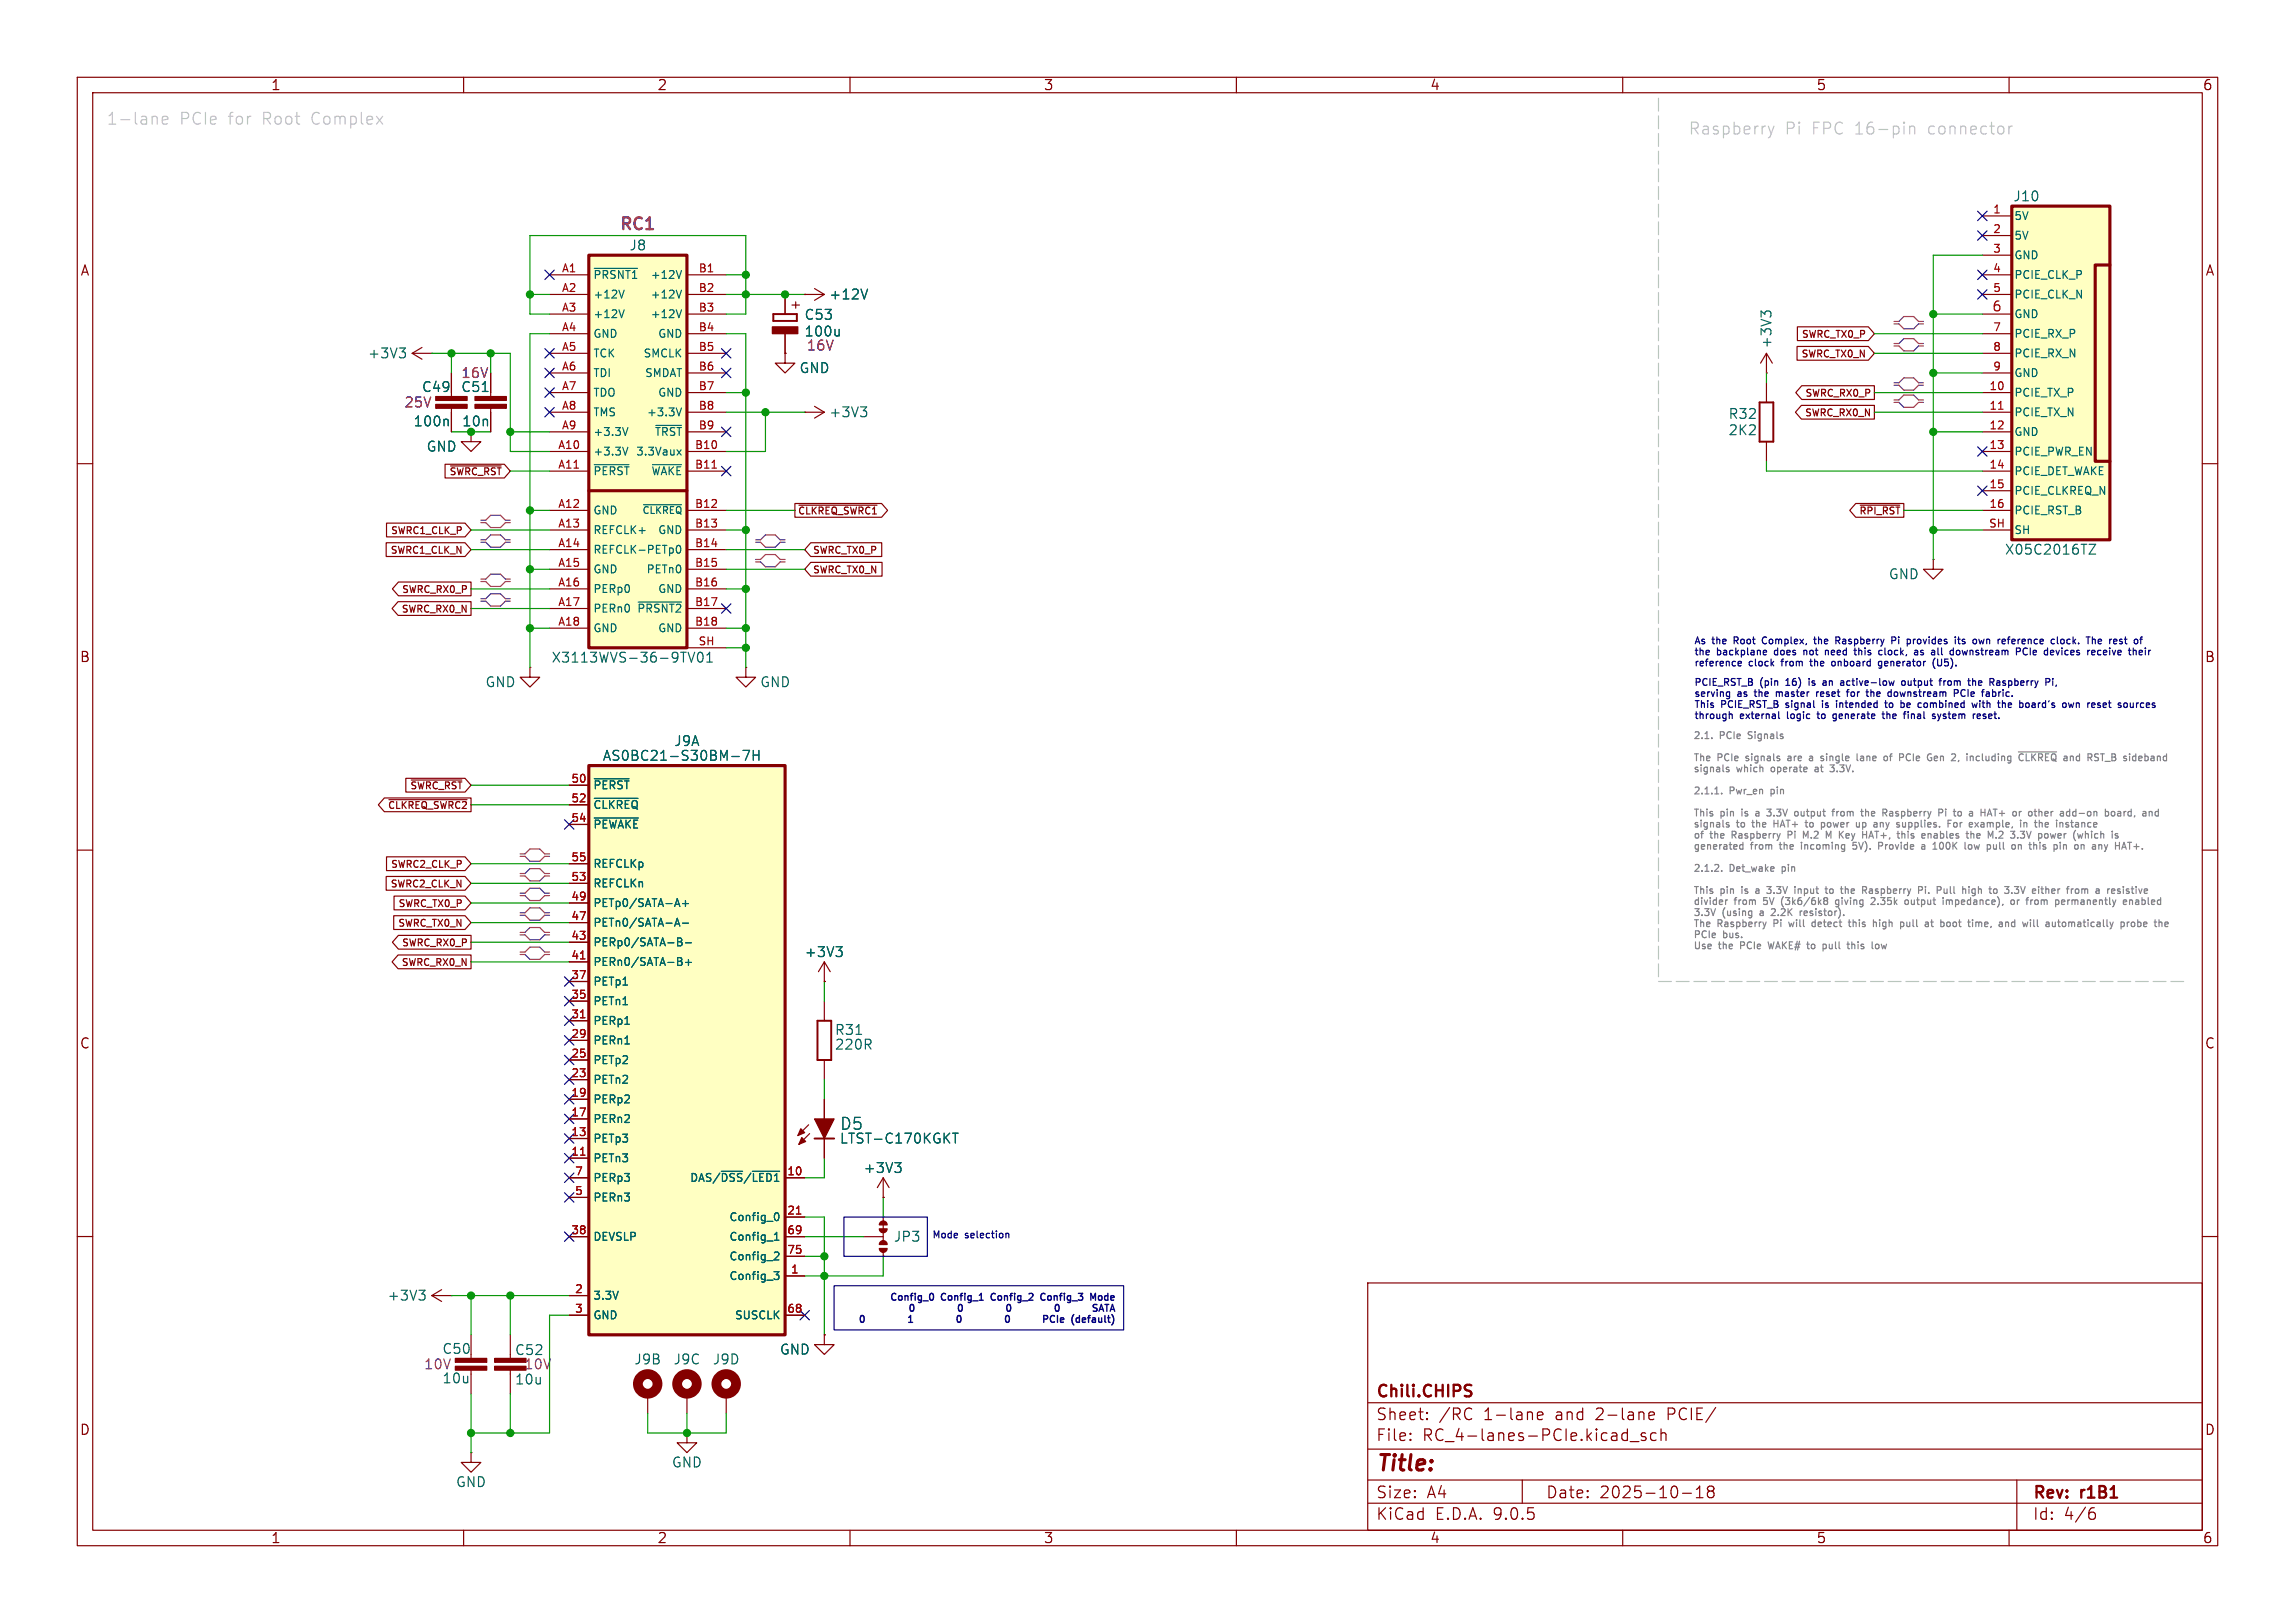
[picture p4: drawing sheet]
<svg xmlns="http://www.w3.org/2000/svg" width="297mm" height="210mm" viewBox="0 0 297 210" stroke-linecap="round" stroke-linejoin="round" font-family="sans-serif">
<defs><g id="words">
<text font-size="2.8" fill="#840000" x="178" y="190.9">Title:</text>
<g font-size="2.1" fill="#c2c2c2">
<text x="13.7" y="16.3">1-lane</text>
<text x="23.2" y="16.3">PCIe</text>
<text x="29.6" y="16.3">for</text>
<text x="34.1" y="16.3">Root</text>
<text x="40.6" y="16.3">Complex</text>
<text x="218.4" y="17.5">Raspberry</text>
<text x="231" y="17.5">Pi</text>
<text x="234.6" y="17.5">FPC 16-pin</text>
<text x="249.8" y="17.5">connector</text>
</g>
<text font-size="2.1" fill="#840084" x="80" y="30.2">RC1</text>
<text font-size="2.1" fill="#006464" x="108.6" y="146.4">D5</text>
<g font-size="2.1" fill="#840000">
<text x="178" y="184">Sheet:</text>
<text x="178" y="181.2">Chili.CHIPS</text>
<text x="186.2" y="184">/RC</text>
<text x="192.1" y="184">1-lane</text>
<text x="201.5" y="184">and</text>
<text x="206.8" y="184">2-lane</text>
<text x="216.2" y="184">PCIE/</text>
<text x="178" y="186.7">File:</text>
<text x="184.1" y="186.7">RC_4-lanes-PCIe.kicad_sch</text>
<text x="178" y="196.9">KiCad</text>
<text x="178" y="194.1">Size:</text>
<text x="184.7" y="194.1">A4</text>
<text x="185.7" y="196.9">E.D.A.</text>
<text x="193.3" y="196.9">9.0.5</text>
<text x="200" y="194.1">Date:</text>
<text x="207" y="194.1">2025-10-18</text>
<text x="263" y="194.3">Rev:</text>
<text x="263" y="196.9">Id:</text>
<text x="267.1" y="196.9">4/6</text>
<text x="269.4" y="194.3">r1B1</text>
</g>
<g font-size="1.8" fill="#840000">
<text x="35" y="11.9">1</text>
<text x="85" y="11.9">2</text>
<text x="135" y="11.9">3</text>
<text x="185" y="11.9">4</text>
<text x="235" y="11.9">5</text>
<text x="285" y="11.9">6</text>
<text x="10.3" y="35.9">A</text>
<text x="285.3" y="35.9">A</text>
<text x="103.7" y="40.3" transform="rotate(-90 103.7 40.3)">+</text>
<text x="10.3" y="85.9">B</text>
<text x="285.3" y="85.9">B</text>
<text x="10.3" y="135.9">C</text>
<text x="285.3" y="135.9">C</text>
<text x="10.3" y="185.9">D</text>
<text x="285.3" y="185.9">D</text>
<text x="35" y="199.9">1</text>
<text x="85" y="199.9">2</text>
<text x="135" y="199.9">3</text>
<text x="185" y="199.9">4</text>
<text x="235" y="199.9">5</text>
<text x="285" y="199.9">6</text>
</g>
<g font-size="1.8" fill="#006464">
<text x="260.5" y="26.3">J10</text>
<text x="81.4" y="32.6">J8</text>
<text x="104" y="41.6">C53</text>
<text x="107.2" y="39">+12V</text>
<text x="47.5" y="46.6">+3V3</text>
<text x="104" y="43.8">100u</text>
<text x="229.5" y="45.2" transform="rotate(-90 229.5 45.2)">+3V3</text>
<text x="54.5" y="50.9">C49</text>
<text x="59.6" y="50.9">C51</text>
<text x="103.4" y="48.5">GND</text>
<text x="53.4" y="55.4">100n</text>
<text x="55.1" y="58.6">GND</text>
<text x="59.7" y="55.4">10n</text>
<text x="107.2" y="54.2">+3V3</text>
<text x="223.6" y="54.4">R32</text>
<text x="223.6" y="56.5">2K2</text>
<text x="259.4" y="72">X05C2016TZ</text>
<text x="244.3" y="75.2">GND</text>
<text x="62.7" y="89.1">GND</text>
<text x="71.3" y="86">X3113WVS-36-9TV01</text>
<text x="98.3" y="89.1">GND</text>
<text x="77.9" y="98.7">AS0BC21-S30BM-7H</text>
<text x="87.2" y="96.7">J9A</text>
<text x="104" y="124.1">+3V3</text>
<text x="108" y="136">220R</text>
<text x="108" y="134.1">R31</text>
<text x="108.6" y="148.2">LTST-C170KGKT</text>
<text x="111.7" y="152">+3V3</text>
<text x="115.6" y="160.9">JP3</text>
<text x="50.1" y="168.5">+3V3</text>
<text x="57.2" y="175.4">C50</text>
<text x="57.2" y="179.2">10u</text>
<text x="66.6" y="175.6">C52</text>
<text x="66.6" y="179.4">10u</text>
<text x="82" y="176.8">J9B</text>
<text x="87.1" y="176.8">J9C</text>
<text x="92.2" y="176.8">J9D</text>
<text x="100.8" y="175.5">GND</text>
<text x="86.9" y="190.1">GND</text>
<text x="58.9" y="192.6">GND</text>
</g>
<text font-size="1.8" fill="#a90000" x="257.7" y="40.4">6</text>
<g font-size="1.8" fill="#840084">
<text x="104.3" y="45.6">16V</text>
<text x="52.2" y="52.9">25V</text>
<text x="59.6" y="49.1">16V</text>
<text x="54.8" y="177.4">10V</text>
<text x="67.7" y="177.4">10V</text>
</g>
<g font-size="1.4" fill="#a90000">
<text x="257.8" y="27.7">1</text>
<text x="72.6" y="35.3">A1</text>
<text x="90.3" y="35.3">B1</text>
<text x="257.8" y="30.2">2</text>
<text x="257.8" y="32.8">3</text>
<text x="257.8" y="35.3">4</text>
<text x="72.6" y="37.8">A2</text>
<text x="72.6" y="40.4">A3</text>
<text x="90.3" y="37.8">B2</text>
<text x="90.3" y="40.4">B3</text>
<text x="257.8" y="37.8">5</text>
<text x="72.6" y="42.9">A4</text>
<text x="72.6" y="45.5">A5</text>
<text x="90.3" y="42.9">B4</text>
<text x="90.3" y="45.5">B5</text>
<text x="257.8" y="42.9">7</text>
<text x="257.8" y="45.5">8</text>
<text x="72.6" y="48">A6</text>
<text x="72.6" y="50.5">A7</text>
<text x="72.6" y="53.1">A8</text>
<text x="90.3" y="48">B6</text>
<text x="90.3" y="50.5">B7</text>
<text x="90.3" y="53.1">B8</text>
<text x="257.4" y="50.5">10</text>
<text x="257.4" y="53.1">11</text>
<text x="257.8" y="48">9</text>
<text x="72.1" y="58.2">A10</text>
<text x="72.6" y="55.6">A9</text>
<text x="89.8" y="58.2">B10</text>
<text x="90.3" y="55.6">B9</text>
<text x="257.4" y="55.6">12</text>
<text x="257.4" y="58.2">13</text>
<text x="72.1" y="60.7">A11</text>
<text x="72.1" y="65.8">A12</text>
<text x="89.8" y="60.7">B11</text>
<text x="89.8" y="65.8">B12</text>
<text x="257.4" y="60.7">14</text>
<text x="257.4" y="63.2">15</text>
<text x="257.4" y="65.8">16</text>
<text x="72.1" y="68.3">A13</text>
<text x="72.1" y="70.9">A14</text>
<text x="89.8" y="68.3">B13</text>
<text x="89.8" y="70.9">B14</text>
<text x="257.3" y="68.3">SH</text>
<text x="72.1" y="73.4">A15</text>
<text x="72.1" y="75.9">A16</text>
<text x="89.8" y="73.4">B15</text>
<text x="89.8" y="75.9">B16</text>
<text x="72.1" y="78.5">A17</text>
<text x="72.1" y="81">A18</text>
<text x="89.8" y="78.5">B17</text>
<text x="89.8" y="81">B18</text>
<text x="90.3" y="83.6">SH</text>
<text x="73.8" y="101.3">50</text>
<text x="73.8" y="103.9">52</text>
<text x="73.8" y="106.4">54</text>
<text x="73.8" y="111.5">55</text>
<text x="73.8" y="114">53</text>
<text x="73.8" y="116.6">49</text>
<text x="73.8" y="119.1">47</text>
<text x="73.8" y="121.7">43</text>
<text x="73.8" y="124.2">41</text>
<text x="73.8" y="126.7">37</text>
<text x="73.8" y="129.3">35</text>
<text x="73.8" y="131.8">31</text>
<text x="73.8" y="134.4">29</text>
<text x="73.8" y="136.9">25</text>
<text x="73.8" y="139.4">23</text>
<text x="73.8" y="142">19</text>
<text x="73.8" y="144.5">17</text>
<text x="73.8" y="147.1">13</text>
<text x="73.8" y="149.6">11</text>
<text x="74.3" y="152.1">7</text>
<text x="74.3" y="154.7">5</text>
<text x="101.8" y="152.1">10</text>
<text x="73.8" y="159.8">38</text>
<text x="101.8" y="157.2">21</text>
<text x="101.8" y="159.8">69</text>
<text x="74.3" y="167.4">2</text>
<text x="101.8" y="162.3">75</text>
<text x="102.3" y="164.8">1</text>
<text x="74.3" y="169.9">3</text>
<text x="101.8" y="169.9">68</text>
</g>
<g font-size="1.4" fill="#006464">
<text x="260.6" y="28.7">5V</text>
<text x="260.6" y="31.2">5V</text>
<text x="260.6" y="33.8">GND</text>
<text x="76.7" y="36.3">~{PRSNT1}+12V</text>
<text x="76.7" y="38.8">+12V</text>
<text x="76.7" y="41.4">+12V</text>
<text x="84.1" y="38.8">+12V</text>
<text x="84.1" y="41.4">+12V</text>
<text x="260.6" y="36.3">PCIE_CLK_P</text>
<text x="260.6" y="38.8">PCIE_CLK_N</text>
<text x="260.6" y="41.4">GND</text>
<text x="76.7" y="43.9">GND</text>
<text x="76.7" y="46.5">TCK</text>
<text x="83.2" y="46.5">SMCLK</text>
<text x="85" y="43.9">GND</text>
<text x="260.6" y="43.9">PCIE_RX_P</text>
<text x="260.6" y="46.5">PCIE_RX_N</text>
<text x="76.7" y="49">TDI</text>
<text x="76.7" y="51.5">TDO</text>
<text x="83.3" y="49">SMDAT</text>
<text x="85" y="51.5">GND</text>
<text x="260.6" y="49">GND</text>
<text x="260.6" y="51.5">PCIE_TX_P</text>
<text x="76.7" y="54.1">TMS</text>
<text x="76.7" y="56.6">+3.3V</text>
<text x="76.7" y="59.2">+3.3V</text>
<text x="82.2" y="59.2">3.3Vaux</text>
<text x="83.6" y="54.1">+3.3V</text>
<text x="84.6" y="56.6">~{TRST}</text>
<text x="260.6" y="54.1">PCIE_TX_N</text>
<text x="260.6" y="56.6">GND</text>
<text x="260.6" y="59.2">PCIE_PWR_EN</text>
<text x="76.7" y="61.7">~{PERST} ~{WAKE}</text>
<text x="260.6" y="61.7">PCIE_DET_WAKE</text>
<text x="260.6" y="64.2">PCIE_CLKREQ_N</text>
<text x="76.7" y="66.8">GND</text>
<text x="76.7" y="69.3">REFCLK+</text>
<text x="76.7" y="71.9">REFCLK- PETp0</text>
<text x="85" y="69.3">GND</text>
<text x="260.6" y="66.8">PCIE_RST_B</text>
<text x="260.6" y="69.3">SH</text>
<text x="76.7" y="74.4">GND</text>
<text x="76.7" y="76.9">PERp0</text>
<text x="83.5" y="74.4">PETn0</text>
<text x="85" y="76.9">GND</text>
<text x="76.7" y="79.5">PERn0</text>
<text x="76.7" y="82">GND</text>
<text x="82.3" y="79.5">~{PRSNT2}</text>
<text x="85" y="82">GND</text>
<text x="76.7" y="102.3">~{PERST}</text>
<text x="76.7" y="104.9">~{CLKREQ}</text>
<text x="76.7" y="107.4">~{PEWAKE}</text>
<text x="76.7" y="112.5">REFCLKp</text>
<text x="76.7" y="115">REFCLKn</text>
<text x="76.7" y="117.6">PETp0/SATA-A+</text>
<text x="76.7" y="120.1">PETn0/SATA-A-</text>
<text x="76.7" y="122.7">PERp0/SATA-B-</text>
<text x="76.7" y="125.2">PERn0/SATA-B+</text>
<text x="76.7" y="127.7">PETp1</text>
<text x="76.7" y="130.3">PETn1</text>
<text x="76.7" y="132.8">PERp1</text>
<text x="76.7" y="135.4">PERn1</text>
<text x="76.7" y="137.9">PETp2</text>
<text x="76.7" y="140.4">PETn2</text>
<text x="76.7" y="143">PERp2</text>
<text x="76.7" y="145.5">PERn2</text>
<text x="76.7" y="148.1">PETp3</text>
<text x="76.7" y="150.6">PETn3</text>
<text x="76.7" y="153.1">PERp3</text>
<text x="76.7" y="155.7">PERn3</text>
<text x="89.2" y="153.1">DAS/~{DSS}/~{LED1}</text>
<text x="76.7" y="160.8">DEVSLP</text>
<text x="94.3" y="158.2">Config_0</text>
<text x="94.3" y="160.8">Config_1</text>
<text x="94.3" y="163.3">Config_2</text>
<text x="94.3" y="165.8">Config_3</text>
<text x="76.7" y="168.4">3.3V</text>
<text x="76.7" y="170.9">GND</text>
<text x="95" y="170.9">SUSCLK</text>
</g>
<g font-size="1.2" fill="#840000">
<text x="233" y="46.5">SWRC_TX0_N</text>
<text x="233" y="43.9">SWRC_TX0_P</text>
<text x="233.5" y="51.5">SWRC_RX0_P</text>
<text x="233.4" y="54.1">SWRC_RX0_N</text>
<text x="58" y="61.7">~{SWRC_RST}</text>
<text x="50.4" y="71.9">SWRC1_CLK_N</text>
<text x="50.5" y="69.3">SWRC1_CLK_P</text>
<text x="103.2" y="66.8">~{CLKREQ_SWRC1}</text>
<text x="105.1" y="71.9">SWRC_TX0_P</text>
<text x="240.5" y="66.8">~{RPI_RST}</text>
<text x="51.9" y="76.9">SWRC_RX0_P</text>
<text x="105.1" y="74.4">SWRC_TX0_N</text>
<text x="51.8" y="79.5">SWRC_RX0_N</text>
<text x="50.1" y="104.9">~{CLKREQ_SWRC2}</text>
<text x="52.9" y="102.3">~{SWRC_RST}</text>
<text x="50.5" y="112.5">SWRC2_CLK_P</text>
<text x="50.4" y="115">SWRC2_CLK_N</text>
<text x="51.4" y="117.6">SWRC_TX0_P</text>
<text x="51.4" y="120.1">SWRC_TX0_N</text>
<text x="51.8" y="125.2">SWRC_RX0_N</text>
<text x="51.9" y="122.7">SWRC_RX0_P</text>
</g>
<text font-size="1.2" fill="#006464" x="83" y="66.7">~{CLKREQ}</text>
<g font-size="1.2" fill="#000084">
<text x="219.2" y="83.6">As</text>
<text x="221.6" y="83.6">the</text>
<text x="224.7" y="83.6">Root</text>
<text x="228.6" y="83.6">Complex,</text>
<text x="235.6" y="83.6">the</text>
<text x="238.7" y="83.6">Raspberry</text>
<text x="246.2" y="83.6">Pi</text>
<text x="248.5" y="83.6">provides</text>
<text x="255" y="83.6">its</text>
<text x="257.6" y="83.6">own</text>
<text x="261.1" y="83.6">reference</text>
<text x="268.2" y="83.6">clock.</text>
<text x="273.1" y="83.6">The</text>
<text x="276.3" y="83.6">rest</text>
<text x="219.2" y="85">the</text>
<text x="219.2" y="86.4">reference</text>
<text x="219.2" y="89">PCIE_RST_B</text>
<text x="222.2" y="85">backplane</text>
<text x="226.4" y="86.4">clock</text>
<text x="227.8" y="89">(pin</text>
<text x="229.9" y="85">does</text>
<text x="230.9" y="86.4">from</text>
<text x="231.4" y="89">16)</text>
<text x="234" y="85">not</text>
<text x="234.6" y="89">is</text>
<text x="234.9" y="86.4">the</text>
<text x="236.7" y="89">an</text>
<text x="237" y="85">need</text>
<text x="237.9" y="86.4">onboard</text>
<text x="239.3" y="89">active-low</text>
<text x="241.1" y="85">this</text>
<text x="244.2" y="86.4">generator</text>
<text x="244.5" y="85">clock,</text>
<text x="247.5" y="89">output</text>
<text x="249.4" y="85">as</text>
<text x="251.5" y="86.4">(U5).</text>
<text x="251.9" y="85">all</text>
<text x="252.7" y="89">from</text>
<text x="254.6" y="85">downstream</text>
<text x="256.7" y="89">the</text>
<text x="259.7" y="89">Raspberry</text>
<text x="263.4" y="85">PCIe</text>
<text x="267.4" y="85">devices</text>
<text x="273.2" y="85">receive</text>
<text x="219.2" y="90.4">serving</text>
<text x="219.2" y="91.8">This</text>
<text x="219.2" y="93.2">through</text>
<text x="222.8" y="91.8">PCIE_RST_B</text>
<text x="224.9" y="90.4">as</text>
<text x="225.2" y="93.2">external</text>
<text x="227.4" y="90.4">the</text>
<text x="230.4" y="90.4">master</text>
<text x="231.4" y="91.8">signal</text>
<text x="231.6" y="93.2">logic</text>
<text x="235.8" y="93.2">to</text>
<text x="235.9" y="90.4">reset</text>
<text x="236.4" y="91.8">is</text>
<text x="238.1" y="93.2">generate</text>
<text x="238.5" y="91.8">intended</text>
<text x="240.2" y="90.4">for</text>
<text x="243" y="90.4">the</text>
<text x="244.8" y="93.2">the</text>
<text x="245.1" y="91.8">to</text>
<text x="246" y="90.4">downstream</text>
<text x="247.4" y="91.8">be</text>
<text x="247.8" y="93.2">final</text>
<text x="249.9" y="91.8">combined</text>
<text x="251.8" y="93.2">system</text>
<text x="254.8" y="90.4">PCIe</text>
<text x="257.2" y="91.8">with</text>
<text x="257.3" y="93.2">reset.</text>
<text x="258.8" y="90.4">fabric.</text>
<text x="260.8" y="91.8">the</text>
<text x="263.9" y="91.8">board's</text>
<text x="269.7" y="91.8">own</text>
<text x="273.2" y="91.8">reset</text>
<text x="277.5" y="91.8">sources</text>
<text x="120.6" y="160.4">Mode</text>
<text x="124.9" y="160.4">selection</text>
<text x="112" y="171.6">0</text>
<text x="115" y="168.7">Config_0</text>
<text x="118.4" y="170.2">0</text>
<text x="121.8" y="168.7">Config_1</text>
<text x="128.6" y="168.7">Config_2</text>
<text x="130.2" y="171.6">0</text>
<text x="135.4" y="168.7">Config_3</text>
<text x="136.6" y="170.2">0</text>
<text x="139.3" y="171.6">0</text>
<text x="142.1" y="168.7">Mode</text>
</g>
<g font-size="1.2" fill="#848484">
<text x="219.1" y="96">2.1.</text>
<text x="222.6" y="96">PCIe</text>
<text x="226.5" y="96">Signals</text>
<text x="219.1" y="98.9">The</text>
<text x="219.1" y="100.3">signals</text>
<text x="222.3" y="98.9">PCIe</text>
<text x="224.8" y="100.3">which</text>
<text x="226.2" y="98.9">signals</text>
<text x="229.5" y="100.3">operate</text>
<text x="231.9" y="98.9">are</text>
<text x="235" y="98.9">a</text>
<text x="235.4" y="100.3">at</text>
<text x="236.8" y="98.9">single</text>
<text x="237.7" y="100.3">3.3V.</text>
<text x="241.7" y="98.9">lane</text>
<text x="245.5" y="98.9">of</text>
<text x="247.8" y="98.9">PCIe</text>
<text x="251.7" y="98.9">Gen</text>
<text x="255.1" y="98.9">2,</text>
<text x="257.3" y="98.9">including</text>
<text x="264.4" y="98.9">~{CLKREQ}</text>
<text x="270.4" y="98.9">and</text>
<text x="273.8" y="98.9">RST_B</text>
<text x="278.8" y="98.9">sideband</text>
<text x="219.1" y="103.1">2.1.1.</text>
<text x="219.1" y="106">This</text>
<text x="219.1" y="107.4">signals</text>
<text x="222.7" y="106">pin</text>
<text x="223.9" y="103.1">Pwr_en</text>
<text x="224.8" y="107.4">to</text>
<text x="225.7" y="106">is</text>
<text x="227.1" y="107.4">the</text>
<text x="227.8" y="106">a</text>
<text x="229.4" y="103.1">pin</text>
<text x="229.5" y="106">3.3V</text>
<text x="230.1" y="107.4">HAT+</text>
<text x="233.4" y="106">output</text>
<text x="234.5" y="107.4">to</text>
<text x="236.8" y="107.4">power</text>
<text x="238.6" y="106">from</text>
<text x="241.6" y="107.4">up</text>
<text x="242.6" y="106">the</text>
<text x="244.2" y="107.4">any</text>
<text x="245.6" y="106">Raspberry</text>
<text x="247.4" y="107.4">supplies.</text>
<text x="253.1" y="106">Pi</text>
<text x="254.3" y="107.4">For</text>
<text x="255.4" y="106">to</text>
<text x="257.4" y="107.4">example,</text>
<text x="257.7" y="106">a</text>
<text x="259.4" y="106">HAT+</text>
<text x="263.8" y="106">or</text>
<text x="264.3" y="107.4">in</text>
<text x="266.2" y="106">other</text>
<text x="266.4" y="107.4">the</text>
<text x="269.5" y="107.4">instance</text>
<text x="270.5" y="106">add-on</text>
<text x="276.6" y="106">board,</text>
<text x="219.1" y="108.9">of</text>
<text x="219.1" y="110.3">generated</text>
<text x="219.1" y="113.2">2.1.2.</text>
<text x="221.4" y="108.9">the</text>
<text x="223.9" y="113.2">Det_wake</text>
<text x="224.4" y="108.9">Raspberry</text>
<text x="226.6" y="110.3">from</text>
<text x="230.6" y="110.3">the</text>
<text x="230.9" y="113.2">pin</text>
<text x="231.9" y="108.9">Pi</text>
<text x="233.7" y="110.3">incoming</text>
<text x="234.2" y="108.9">M.2</text>
<text x="237.4" y="108.9">M</text>
<text x="239.4" y="108.9">Key</text>
<text x="240.6" y="110.3">5V).</text>
<text x="242.7" y="108.9">HAT+,</text>
<text x="244.2" y="110.3">Provide</text>
<text x="247.5" y="108.9">this</text>
<text x="250.1" y="110.3">a</text>
<text x="251" y="108.9">enables</text>
<text x="251.8" y="110.3">100K</text>
<text x="256.2" y="110.3">low</text>
<text x="257" y="108.9">the</text>
<text x="259.4" y="110.3">pull</text>
<text x="260.1" y="108.9">M.2</text>
<text x="262.9" y="110.3">on</text>
<text x="263.3" y="108.9">3.3V</text>
<text x="265.4" y="110.3">this</text>
<text x="267.1" y="108.9">power</text>
<text x="268.9" y="110.3">pin</text>
<text x="271.8" y="110.3">on</text>
<text x="272" y="108.9">(which</text>
<text x="274.4" y="110.3">any</text>
<text x="219.1" y="116">This</text>
<text x="219.1" y="117.5">divider</text>
<text x="219.1" y="118.9">3.3V</text>
<text x="222.7" y="116">pin</text>
<text x="222.9" y="118.9">(using</text>
<text x="224.5" y="117.5">from</text>
<text x="225.7" y="116">is</text>
<text x="227.8" y="116">a</text>
<text x="228" y="118.9">a</text>
<text x="228.5" y="117.5">5V</text>
<text x="229.5" y="116">3.3V</text>
<text x="229.8" y="118.9">2.2K</text>
<text x="231.1" y="117.5">(3k6/6k8</text>
<text x="233.4" y="116">input</text>
<text x="233.8" y="118.9">resistor).</text>
<text x="237.7" y="116">to</text>
<text x="238.4" y="117.5">giving</text>
<text x="239.9" y="116">the</text>
<text x="243" y="116">Raspberry</text>
<text x="243.3" y="117.5">2.35k</text>
<text x="247.9" y="117.5">output</text>
<text x="250.5" y="116">Pi.</text>
<text x="253.1" y="117.5">impedance),</text>
<text x="253.2" y="116">Pull</text>
<text x="256.8" y="116">high</text>
<text x="260.6" y="116">to</text>
<text x="262.2" y="117.5">or</text>
<text x="262.8" y="116">3.3V</text>
<text x="264.5" y="117.5">from</text>
<text x="266.7" y="116">either</text>
<text x="268.5" y="117.5">permanently</text>
<text x="271.4" y="116">from</text>
<text x="275.4" y="116">a</text>
<text x="277.2" y="116">resistive</text>
<text x="277.6" y="117.5">enabled</text>
<text x="219.1" y="120.3">The</text>
<text x="219.1" y="121.8">PCIe</text>
<text x="219.1" y="123.2">Use</text>
<text x="222.3" y="120.3">Raspberry</text>
<text x="222.5" y="123.2">the</text>
<text x="223" y="121.8">bus.</text>
<text x="225.5" y="123.2">PCIe</text>
<text x="229.4" y="123.2">WAKE#</text>
<text x="229.8" y="120.3">Pi</text>
<text x="232.1" y="120.3">will</text>
<text x="234.7" y="123.2">to</text>
<text x="235.3" y="120.3">detect</text>
<text x="237" y="123.2">pull</text>
<text x="240.4" y="120.3">this</text>
<text x="240.5" y="123.2">this</text>
<text x="243.8" y="120.3">high</text>
<text x="243.9" y="123.2">low</text>
<text x="247.6" y="120.3">pull</text>
<text x="251.1" y="120.3">at</text>
<text x="253.4" y="120.3">boot</text>
<text x="257.2" y="120.3">time,</text>
<text x="261.5" y="120.3">and</text>
<text x="264.9" y="120.3">will</text>
<text x="268.1" y="120.3">automatically</text>
<text x="278.1" y="120.3">probe</text>
</g>
</g></defs>
<g fill="none" stroke="#840000" stroke-width=".15">
<path d="M10 10h277v190h-277zM12 12h273v186h-273zM60 10v2M110 10v2M160 10v2M210 10v2M260 10v2M104.1 53.3h.1M104.1 53.3h2.6M105.4 52.6l1.3 .7M106.7 53.3l-1.3 .8M228.6 49.5v2.6"/>
<path d="M228.6 57.2v2.5M10 60h2M250.2 72.4v1.3h-1.3l1.3 1.2 1.3-1.2h-1.3M250.2 72.4h.1M285 60h2M96.5 86.4v1.2h1.3l-1.3 1.3-1.3-1.3h1.3M96.5 86.4h.1M10 110h2M285 110h2M106.7 127h.1M106.7 124.5v2.5M106.7 124.5l.7 1.2"/>
<path d="M106.7 124.5l-.8 1.2M104.6 145.5l-1.3 1.4M104.8 146.7l-1.4 1.4M106.7 142.2v7.7M114.3 154.9h.1M114.3 152.4l.8 1.3M114.3 152.4l-.8 1.3M114.3 152.4v2.5M10 160h2M61 172.7v3.1M61 177.3v3M66 172.7v2.6"/>
<path d="M66 177.3v3M106.7 172.7v1.3h-1.3l1.3 1.3 1.2-1.3h-1.2M106.7 172.7h.1M177 166h108v32h-108zM285 160h2M60 198v2M61 188v1.2h-1.3l1.3 1.3 1.2-1.3h-1.2M61 188h.1M83.8 180.3v2.6M88.9 185.4v1.3h-1.3l1.3 1.3 1.3-1.3h-1.3M88.9 185.4h.1M88.9 180.3v2.6"/>
<path d="M94 180.3v2.6M110 198v2M160 198v2M177 194.5h108M177 191.5h108M177 187.5h108M177 181.5h108M182.5 186.3h.1l-.1 .1M182.5 186.3v.1M182.5 185.5v.1M182.5 185.5h.1l-.1 .1M184.7 183.6v.1"/>
<path d="M184.7 183.6h-.1l.1 .1M184.7 182.8v.1M184.7 182.8h-.1l.1 .1M197 191.5v3M199 183.2l.7-.1-.1-.3-.4-.1-.2 .2v.7l.2 .1 .4-.1M210 198v2M211 186.5h1.1M213 185.5l-.4-.1-.2 .2 .1 .2 .5 .2v.1v.2l-.2 .1-.4-.1M213.4 183.2l.7-.1-.1-.3-.4-.1-.2 .2 .1 .7 .1 .1 .4-.1M214.3 185.5l-.4-.1-.3 .3v.4l.1 .2 .2 .1 .4-.1M215 185.5a.37 .37 0 0 1 .6 .1v.8M215 184.9v1.5"/>
<path d="M217.7 193.2h1.2M219.5 193.8h.9M219.5 192.7l.5-.4v1.5M221.2 192.9l-.2 .3v.5l.2 .1 .5-.1 .1-.2-.1-.4-.2-.2M221.2 192.9h-.1a.31 .31 0 0 1-.1-.4 .31 .31 0 0 1 .2-.2l.5 .1a.31 .31 0 0 1 .1 .3 .31 .31 0 0 1-.3 .2M221.2 192.9h.3M260 198v2M261 191.5v6.5M270.6 195.7h.4l.2 .3-.1 .5-.2 .1h-.3M271 195.1l-.4 .1"/>
</g>
<path d="M189.8 179.2l.6 .1M190.1 180a.36 .36 0 0 1 .3 .3 .36 .36 0 0 1-.3 .4" fill="none" stroke="#840000" stroke-width=".3"/>
<path d="M227.7 52.1h1.8v5.1h-1.8zM105.4 147.3h2.5" fill="none" stroke="#840000" stroke-width=".25"/>
<g fill="#840000" stroke="#840000" stroke-width=".15">
<path d="M103.6 146.1l.5 .5-.8 .3z"/>
<path d="M103.8 147.2l.5 .5-.9 .4z"/>
<path d="M105.4 144.8h2.5l-1.2 2.5z"/>
<path d="M58.9 176.8h4.1v.5h-4.1z"/>
<path d="M58.9 175.8h4.1v.5h-4.1z"/>
<path d="M64 176.8h4.1v.5h-4.1z"/>
<path d="M64 175.8h4.1v.5h-4.1z"/>
</g>
<path d="M111.4 52.6h.8l-.5 .5M111.9 53.1l.3 .3v.3l-.3 .2M108.2 122.5h.8l-.4 .5M108.7 123l.3 .2v.3l-.3 .3M115.8 150.4h.8l-.4 .5M116.4 150.9l.2 .3v.3l-.2 .2M123.3 146.6h.7M123.6 146.6v1.3" fill="none" stroke="#006464" stroke-width=".15"/>
<g fill="none" stroke="#840000" stroke-width="1.3">
<circle cx="83.8" cy="179.1" r="1.27"/>
<circle cx="88.9" cy="179.1" r="1.27"/>
<circle cx="94" cy="179.1" r="1.27"/>
</g>
<path d="M76.2 99.1h25.4v73.6h-25.4z" fill="#ffffc2"/>
<path d="M76.2 99.1h25.4v73.6h-25.4z" fill="none" stroke="#840000" stroke-width=".41"/>
<g fill="none" stroke="#840000" stroke-width=".15">
<path d="M73.7 101.6h2.5M73.7 104.1h2.5M73.7 106.7h2.5M73.7 111.8h2.5M73.7 114.3h2.5M73.7 116.8h2.5M73.7 119.4h2.5M73.7 121.9h2.5M73.7 124.5h2.5M73.7 127h2.5M73.7 129.5h2.5M73.7 132.1h2.5"/>
<path d="M73.7 134.6h2.5M73.7 137.2h2.5M73.7 139.7h2.5M73.7 142.2h2.5M73.7 144.8h2.5M73.7 147.3h2.5M73.7 149.9h2.5M73.7 152.4h2.5M73.7 154.9h2.5M101.6 152.4h2.5M101.6 157.5h2.5M73.7 160h2.5"/>
<path d="M73.7 167.6h2.5M73.7 170.2h2.5M101.6 160h2.5M101.6 170.2h2.5M101.6 162.6h2.5M101.6 165.1h2.5"/>
</g>
<g fill="none" stroke="#006464" stroke-width=".15">
<path d="M94.7 97.9h1M96.2 97.1h.8l-.5 1.3M97.5 97.1v1.3M97.5 97.7h.7M98.2 97.1v1.3M76.9 100.8h4.5M76.9 103.3h5.7M76.9 105.8h5.7M87.3 119.8l.3-1 .4 1M87.4 117h.5M87.4 119.6h.5M87.6 116.3l.4 1"/>
<path d="M88.3 116.9h.8M88.3 119.5h.8M88.7 116.5v.8M80.9 132.5h.6M80.9 135.1h.6M87.7 121.4h.3l.2 .1v.2l-.2 .1a.27 .27 0 0 1 .3 .3 .27 .27 0 0 1-.2 .3h-.4zM87.7 123.9h.3l.2 .1v.2l-.2 .2M87.7 121.8h.3M87.7 124.4h.3M88 124.4a.27 .27 0 0 1 .3 .2 .27 .27 0 0 1-.2 .3h-.4M88.7 122h.8M88.7 124.5h.8"/>
<path d="M89.1 124.1v.8M93.4 151.6h2.7M97.4 151.6h3.5M100.2 159.8l.3-.3v1M100.3 157l.2-.1a.54 .54 0 0 1 .3 .5 .54 .54 0 0 1-.3 .5l-.2-.1M100.2 164.5h.6l-.3 .4 .2 .1 .1 .4-.2 .2h-.3M100.2 160.5h.6M100.3 162.1l.3-.1 .1 .1 .1 .2-.6 .7h.6"/>
</g>
<path d="M75.1 124.1h.6M75.1 131.7h.6M75.1 149.5h.6M103.1 157.1h.5" fill="none" stroke="#a90000" stroke-width=".15"/>
<path d="M76.2 33h12.7v50.8h-12.7z" fill="#ffffc2"/>
<path d="M76.2 33h12.7v50.8h-12.7zM76.2 63.5h12.7" fill="none" stroke="#840000" stroke-width=".41"/>
<g fill="none" stroke="#840000" stroke-width=".15">
<path d="M71.1 35.6h5.1M71.1 38.1h5.1M88.9 35.6h5.1M88.9 38.1h5.1M101.6 38.1v2.5M104.1 38.1h.1M104.1 38.1h2.6M105.4 37.3l1.3 .8M106.7 38.1l-1.3 .8M71.1 40.6h5.1M71.1 43.2h5.1M71.1 45.7h5.1"/>
<path d="M71.1 48.3h5.1M71.1 50.8h5.1M71.1 53.3h5.1M71.1 55.9h5.1M71.1 58.4h5.1M88.9 40.6h5.1M88.9 43.2h5.1M88.9 45.7h5.1M88.9 48.3h5.1M88.9 50.8h5.1M88.9 53.3h5.1M88.9 55.9h5.1"/>
<path d="M88.9 58.4h5.1M101.6 45.7v1.3h1.3l-1.3 1.3-1.3-1.3h1.3M101.6 45.7h.1M101.6 43.2v2.5M71.1 61h5.1M71.1 66h5.1M71.1 68.6h5.1M71.1 71.1h5.1M71.1 73.7h5.1M71.1 76.2h5.1M71.1 78.7h5.1M88.9 61h5.1"/>
<path d="M88.9 66h5.1M88.9 68.6h5.1M88.9 71.1h5.1M88.9 73.7h5.1M88.9 76.2h5.1M88.9 78.7h5.1M68.6 86.4v1.2h-1.3l1.3 1.3 1.2-1.3h-1.2M68.6 86.4h.1M71.1 81.3h5.1M88.9 81.3h5.1M88.9 83.8h5.1M106.7 129.5v2.6"/>
<path d="M106.7 137.2v2.5M114.3 157.5h.1M114.3 157.5v3.3M55.9 167.6l1.2 .8M55.9 167.6h2.5M57.1 166.9l-1.2 .7M58.4 167.6h.1M111.8 160h2.5M114.3 162.6h.1M114.3 161.8v.8"/>
</g>
<g fill="none" stroke="#006464" stroke-width=".15">
<path d="M76.9 34.7h5.6M80.8 37.5l-.4 1.1M88.2 35l-.3 1M88.2 37.5l-.3 1.1M112.3 37.4l-.4 1.3M80.6 55.3l.3 1 .4-1M80.6 57.9l.3 1 .4-1M80.8 40.1l-.4 1M84.9 55h3.3M87.5 52.8l.4 1 .3-1M87.6 58.2l.5 .7M88.1 58.2l-.5 .7"/>
<path d="M88.2 40.1l-.3 1M108.6 42.6v.9M108.6 43.3l-.2 .2M76.9 60.1h4.5M82.6 77.9h5.6M83.3 65.3h4.9M84.4 60.1h3.8M89.1 84.4l.4 1.3 .4-1.3M90.4 84.5l.3-.1a.79 .79 0 0 1 0 1.3h-.1a.84 .84 0 0 1-.2-1.2zM91.5 85.7h.7M91.5 84.8l.3-.4v1.3M110.8 133.8h.7"/>
<path d="M54.2 166.9h.8l-.4 .5M54.8 167.4l.2 .3v.3l-.2 .2"/>
</g>
<path d="M74.3 60.6h.6M92.1 60.6h.6" fill="none" stroke="#a90000" stroke-width=".15"/>
<path d="M100.1 40.6h3v.9h-3zM105.8 132.1h1.8v5.1h-1.8z" fill="none" stroke="#840000" stroke-width=".25"/>
<g fill="#840000" stroke="#840000" stroke-width=".15">
<path d="M99.9 42.3h3.4v.9h-3.4z"/>
<path d="M113.8 161.5h1a.51 .51 0 0 1-.5 .5 .51 .51 0 0 1-.5-.5z"/>
<path d="M114.3 160.5a.51 .51 0 0 1 .5 .5h-.5z"/>
<path d="M113.9 160.7l.4-.2v.5h-.5z"/>
<path d="M113.8 159h1a.51 .51 0 0 1-.5 .5 .51 .51 0 0 1-.5-.5z"/>
<path d="M114.3 158a.51 .51 0 0 1 .5 .5h-.5z"/>
<path d="M113.9 158.1l.4-.1v.5h-.5z"/>
</g>
<path d="M260.3 26.7h12.7v43.2h-12.7z" fill="#ffffc2"/>
<path d="M260.3 26.7h12.7v43.2h-12.7zM273 34.3h-1.9v25.4h1.9" fill="none" stroke="#840000" stroke-width=".41"/>
<g fill="none" stroke="#840000" stroke-width=".15">
<path d="M101.6 38.1v2.5M104.1 38.1h.1M256.5 27.9h3.8M256.5 30.5h3.8M256.5 33h3.8M256.5 35.6h3.8M256.5 38.1h3.8M53.3 45.7h2.6M53.3 45.7l1.3 .8M54.6 45l-1.3 .7M55.9 45.7h.1M58.4 48.3v3"/>
<path d="M58.4 52.8v3.1M61 55.9v1.3h-1.3l1.3 1.2 1.2-1.2h-1.2M63.5 48.3v3M63.5 52.8v3.1M101.6 45.7h.1M101.6 43.2v2.5M228.6 48.3h.1M228.6 45.7l-.8 1.3M228.6 45.7l.8 1.3M228.6 45.7v2.6M232.6 44.8h9.2l.8 .9-.8 .9h-9.2zM232.6 42.3h9.2l.8 .9-.8 .9h-9.2z"/>
<path d="M233.1 52.5h9.5v1.7h-9.5l-.8-.9zM233.2 49.9h9.4v1.8h-9.4l-.8-.9zM256.5 40.6h3.8M256.5 43.2h3.8M256.5 45.7h3.8M256.5 48.3h3.8M256.5 50.8h3.8M256.5 53.3h3.8M256.5 55.9h3.8M256.5 58.4h3.8M50 70.2h10.2l.8 .9-.8 .9h-10.2zM50 67.7h10.2l.8 .9-.8 .9h-10.2z"/>
<path d="M51.5 77.9h9.5v1.7h-9.5l-.8-.9zM51.6 75.3h9.4v1.8h-9.4l-.8-.9zM57.6 60.1h7.7l.7 .9-.7 .8h-7.7zM58.3 60.3h6.6M102.9 65.2h11.2l.8 .8-.8 .9h-11.2zM103.4 65.4h10.1M104.9 70.2h9.2v1.8h-9.2l-.8-.9zM104.9 72.8h9.2v1.7h-9.2l-.8-.8zM240.2 65.2h6.2v1.7h-6.2l-.8-.9zM240.7 65.4h5.2M256.5 61h3.8M256.5 63.5h3.8"/>
<path d="M256.5 66h3.8M256.5 68.6h3.8M49.7 103.3h11.3v1.7h-11.3l-.7-.9zM50 113.4h10.2l.8 .9-.8 .9h-10.2zM50 110.9h10.2l.8 .9-.8 .8h-10.2zM50.3 103.5h10.1M51 118.5h9.2l.8 .9-.8 .9h-9.2zM51 116h9.2l.8 .8-.8 .9h-9.2zM52.5 100.7h7.7l.8 .9-.8 .9h-7.7zM53.2 100.9h6.6M73.7 101.6h2.5M73.7 104.1h2.5"/>
<path d="M73.7 106.7h2.5M73.7 111.8h2.5M73.7 114.3h2.5M73.7 116.8h2.5M73.7 119.4h2.5M51.5 123.6h9.5v1.7h-9.5l-.8-.8zM51.6 121h9.4v1.8h-9.4l-.8-.9zM73.7 121.9h2.5M73.7 124.5h2.5M73.7 127h2.5M73.7 129.5h2.5M73.7 132.1h2.5"/>
<path d="M73.7 134.6h2.5M73.7 137.2h2.5M73.7 139.7h2.5M106.7 127h.1M73.7 142.2h2.5M73.7 144.8h2.5M73.7 147.3h2.5M73.7 149.9h2.5M73.7 152.4h2.5M73.7 154.9h2.5M101.6 152.4h2.5M101.6 157.5h2.5"/>
<path d="M106.7 142.2v2.6M106.7 147.3v2.6M114.3 154.9h.1M73.7 160h2.5M73.7 167.6h2.5M73.7 170.2h2.5M101.6 160h2.5M101.6 170.2h2.5M101.6 162.6h2.5M101.6 165.1h2.5M106.7 172.7h.1"/>
</g>
<path d="M258.6 53h.6M75.1 124.1h.6M75.1 131.7h.6M75.1 149.5h.6M103.1 157.1h.5" fill="none" stroke="#a90000" stroke-width=".15"/>
<g fill="none" stroke="#006464" stroke-width=".15">
<path d="M112.3 37.4l-.4 1.3M51.7 45h.8l-.5 .5M52.2 45.5l.3 .3v.3l-.3 .2M57.8 54.3l.2 .1v.7M62.4 50.7h.7M108.6 42.6v.9M108.6 43.3l-.2 .2M228.4 40.7l-.5-.5v.8M228.4 40.5l.2-.3h.3l.3 .3M270.4 70.4h.8l-.8 1.3h.8M94.7 97.9h1M96.2 97.1h.8l-.5 1.3"/>
<path d="M97.5 97.1v1.3M97.5 97.7h.7M98.2 97.1v1.3M76.9 100.8h4.5M76.9 103.3h5.7M76.9 105.8h5.7M87.3 119.8l.3-1 .4 1M87.4 117h.5M87.4 119.6h.5M87.6 116.3l.4 1M88.3 116.9h.8M88.3 119.5h.8"/>
<path d="M88.7 116.5v.8M80.9 132.5h.6M80.9 135.1h.6M87.7 121.4h.3l.2 .1v.2l-.2 .1a.27 .27 0 0 1 .3 .3 .27 .27 0 0 1-.2 .3h-.4zM87.7 123.9h.3l.2 .1v.2l-.2 .2M87.7 121.8h.3M87.7 124.4h.3M88 124.4a.27 .27 0 0 1 .3 .2 .27 .27 0 0 1-.2 .3h-.4M88.7 122h.8M88.7 124.5h.8M89.1 124.1v.8M108.2 122.5h.8l-.4 .5"/>
<path d="M108.7 123l.3 .2v.3l-.3 .3M93.4 151.6h2.7M97.4 151.6h3.5M100.2 159.8l.3-.3v1M100.3 157l.2-.1a.54 .54 0 0 1 .3 .5 .54 .54 0 0 1-.3 .5l-.2-.1M115.8 150.4h.8l-.4 .5M116.4 150.9l.2 .3v.3l-.2 .2M123.3 146.6h.7M123.6 146.6v1.3M100.2 164.5h.6l-.3 .4 .2 .1 .1 .4-.2 .2h-.3M100.2 160.5h.6M100.3 162.1l.3-.1 .1 .1 .1 .2-.6 .7h.6"/>
</g>
<g fill="#840000" stroke="#840000" stroke-width=".15">
<path d="M61.5 52.3h4v.5h-4z"/>
<path d="M61.5 51.3h4v.5h-4z"/>
<path d="M56.4 52.3h4.1v.5h-4.1z"/>
<path d="M56.4 51.3h4.1v.5h-4.1z"/>
</g>
<g fill="none" stroke="#840084" stroke-width=".15">
<path d="M245.1 52.1h.6l.7 .6h1.2l.7-.6h.6M245.1 49.5h.6l.7-.6h1.2l.7 .6h.6M245.1 49.8h.6l.7 .7h1.2l.7-.7h.6M245.1 41.9h.6l.7 .6h1.2l.7-.6h.6M245.1 51.8h.6l.7-.7h1.2l.7 .7h.6M245.1 44.5h.6l.7-.7h1.2l.7 .7h.6M245.1 41.6h.6l.7-.6h1.2l.7 .6h.6M245.1 44.8h.6l.7 .6h1.2l.7-.6h.6M62.2 70.2h.7l.6 .6h1.3l.6-.6h.6M62.2 75.2h.7l.6 .7h1.3l.6-.7h.6M62.2 77.5h.7l.6-.7h1.3l.6 .7h.6M62.2 77.8h.7l.6 .6h1.3l.6-.6h.6"/>
<path d="M62.2 69.9h.7l.6-.7h1.3l.6 .7h.6M62.2 74.9h.7l.6-.6h1.3l.6 .6h.6M62.2 67.6h.7l.6 .7h1.3l.6-.7h.6M62.2 67.3h.7l.6-.6h1.3l.6 .6h.6M97.8 72.7h.6l.7 .6h1.2l.7-.6h.6M97.8 70.2h.6l.7 .6h1.2l.7-.6h.6M97.8 69.9h.6l.7-.7h1.2l.7 .7h.6M97.8 72.4h.6l.7-.6h1.2l.7 .6h.6M67.3 118.1h.6l.7-.6h1.2l.7 .6h.6M67.3 118.4h.6l.7 .7h1.2l.7-.7h.6M67.3 115.6h.6l.7-.7h1.2l.7 .7h.6M67.3 113.3h.6l.7 .7h1.2l.7-.7h.6"/>
<path d="M67.3 115.9h.6l.7 .6h1.2l.7-.6h.6M67.3 113h.6l.7-.6h1.2l.7 .6h.6M67.3 110.5h.6l.7-.6h1.2l.7 .6h.6M67.3 110.8h.6l.7 .6h1.2l.7-.6h.6M67.3 123.2h.6l.7-.6h1.2l.7 .6h.6M67.3 123.5h.6l.7 .6h1.2l.7-.6h.6M67.3 121h.6l.7 .6h1.2l.7-.6h.6M67.3 120.7h.6l.7-.7h1.2l.7 .7h.6"/>
</g>
<path d="M214.6 12.7v114.3M214.6 127h68.6" fill="none" stroke="#c2c2c2" stroke-width=".15" stroke-dasharray="1.7 .6"/>
<g fill="none" stroke="#009600" stroke-width=".15">
<path d="M68.6 38.1h2.5M94 38.1h10.1M94 35.6h2.5M256.5 33h-6.3v39.4M55.9 45.7h10.1v12.7h5.1M58.4 55.9h5.1M58.4 45.7v2.6M63.5 45.7v2.6M66 55.9h5.1M71.1 40.6h-2.5v-10.1h27.9v10.1h-2.5M71.1 43.2h-2.5v43.2M94 43.2h2.5v43.2"/>
<path d="M94 53.3h10.1M94 50.8h2.5M99.1 53.3v5.1h-5.1M228.6 48.3v1.2M228.6 59.7v1.3h27.9M242.6 53.3h13.9M242.6 45.7h13.9M242.6 43.2h13.9M242.6 50.8h13.9M250.2 55.9h6.3M250.2 40.6h6.3M250.2 48.3h6.3"/>
<path d="M61 68.6h10.1M61 76.2h10.1M61 71.1h10.1M61 78.7h10.1M66 61h5.1M68.6 66h2.5M68.6 73.7h2.5M94 68.6h2.5M94 66h8.9M94 76.2h2.5M94 71.1h10.1M94 73.7h10.1"/>
<path d="M246.4 66h10.1M250.2 68.6h6.3M68.6 81.3h2.5M94 81.3h2.5M94 83.8h2.5M61 119.4h12.7M61 116.8h12.7M61 114.3h12.7M61 101.6h12.7M61 111.8h12.7M61 104.1h12.7M61 124.5h12.7"/>
<path d="M61 121.9h12.7M106.7 127v2.5M106.7 139.7v2.5M104.1 157.5h2.6v15.2M106.7 149.9v2.5h-2.6M114.3 154.9v2.6M58.4 167.6h15.3M61 167.6v5.1M66 167.6v5.1M73.7 170.2h-2.6v15.2h-10.1M104.1 162.6h2.6M104.1 160h7.7"/>
<path d="M114.3 162.6v2.5h-10.2M61 180.3v7.7M66 180.3v5.1M83.8 182.9v2.5h10.2v-2.5M88.9 182.9v2.5"/>
</g>
<g fill="none" stroke="#000084" stroke-width=".15">
<path d="M70.5 35l1.2 1.2M71.7 35l-1.2 1.2M255.9 27.3l1.2 1.2M255.9 37.5l1.2 1.2M255.9 29.9l1.2 1.2M255.9 35l1.2 1.2M257.1 27.3l-1.2 1.2M257.1 37.5l-1.2 1.2M257.1 29.9l-1.2 1.2M257.1 35l-1.2 1.2M70.5 47.7l1.2 1.2M70.5 52.7l1.2 1.2"/>
<path d="M70.5 50.2l1.2 1.2M70.5 45.1l1.2 1.2M71.7 47.7l-1.2 1.2M71.7 52.7l-1.2 1.2M71.7 50.2l-1.2 1.2M71.7 45.1l-1.2 1.2M93.4 47.7l1.2 1.2M93.4 45.1l1.2 1.2M93.4 55.3l1.2 1.2M94.6 47.7l-1.2 1.2M94.6 45.1l-1.2 1.2M94.6 55.3l-1.2 1.2"/>
<path d="M255.9 57.8l1.2 1.2M257.1 57.8l-1.2 1.2M93.4 60.4l1.2 1.2M93.4 78.1l1.2 1.2M94.6 60.4l-1.2 1.2M94.6 78.1l-1.2 1.2M255.9 62.9l1.2 1.2M257.1 62.9l-1.2 1.2M223.5 90.1h.3M223.6 89.5l-.1 .1M223.7 89.5l.1 .1M223.8 92.1v.9"/>
<path d="M223.8 89.5v.7l-.1 .2h-.2M223.9 92.4l-.1 .1M224 92.4l.2 .1v.5M225 85.6v.5h.3M225.3 85.6l.1 .2-.5 .1M228.2 84.7h.4M228.3 84.1l-.1 .1M228.4 82.4a.48 .48 0 0 0-.3 .5 .48 .48 0 0 0 .3 .4M228.6 84.2v.2h-.4M229.9 89.5v.6M230.2 92.1v.8l.1 .1M233.4 84.1v.6"/>
<path d="M234.1 87.8v.1M234.1 88.1v.6M234.2 85.6h.3M234.3 85.3v.7l.2 .2M234.7 82.7h.3M234.8 82.4v.8l.2 .1M235.1 89.5v.6M235.1 92.4h.4M235.3 92.1v.8l.1 .1M235.3 89.5l-.2 .2M235.9 91v.5M235.9 88.6l.1 .1 .3-.1"/>
<path d="M235.9 88.1h.4v.6M236.2 84.1v.6M236.2 84.2l.2-.1 .2 .1v.5M236.3 88.3h-.3l-.1 .2M237.2 92.8l.2 .2 .2-.1M237.5 85.7l-.2-.1h-.2l-.1 .1 .1 .4 .2 .1 .2-.2M237.6 82.4h.3l.2 .2-.1 .2-.4 .1M237.6 92.4h-.2l-.2 .2M237.6 92.4v.7l-.1 .2-.2-.1M237.7 91v.5M237.8 82.9l.3 .4M238.1 91v.5"/>
<path d="M238.1 91h.1M238.3 88.1h.3v.6M238.6 88.6l-.3 .1M238.6 88.3h-.3M238.9 89.5h.4M239.1 89.4v.7M239.8 89.5l-.2 .1-.1 .1 .1 .3 .2 .1M240.1 84.7h.2M240.6 83.8v.9M242.1 89.6l.1-.1 .3 .1v.5M242.1 89.2v.9M243.5 85.6h-.2l-.2 .1 .1 .4h.3"/>
<path d="M243.5 85.6v.7l-.2 .2-.2-.1M243.6 92.4h.3M243.6 84.7h-.3M243.7 92.1v.8l.2 .1M243.9 91h.3M243.9 83.8v.8l.2 .1M244 90.7v.7l.2 .1M244.2 92.1v.9M244.4 92.4l-.2 .1M244.8 91h-.2l-.1 .1v.4h.3M244.8 82.9l.5-.1v-.1v-.2l-.5-.1v.9M245.2 89.6l.1-.1 .2 .1 .1 .3-.1 .2h-.2l-.1-.1z"/>
<path d="M245.7 82.4v.1M245.7 82.7v.6M246.1 88.2l.2-.1 .2 .1 .1 .3-.1 .1-.2 .1-.2-.1zM246.9 92.1v.1M246.9 92.4v.6M246.9 88.1v.5l.3 .1M247.1 91h-.2l-.1 .1v.4h.3M247.2 91.2l-.4 .1M247.4 92.4v.6M247.4 92.4v.1M247.9 82.7l-.3 .2M247.9 84.1h.1l.2 .2v.4"/>
<path d="M248.2 84.7h-.3M248.2 84.4h-.3M248.6 84.2v.2l.3 .1v.1l-.1 .1h-.2M249.1 91h.2l.1 .1v.4h-.3M250.2 85.4a1.04 1.04 0 0 0 .2 1.1M250.4 92.7v.2M250.8 85.3v.7l.1 .2 .3-.1M250.8 92.4l.2 .6M250.8 83.8v.8M251 93l-.2 .3M251.2 92.4l-.2 .6M251.3 83.8v.8l.1 .1"/>
<path d="M251.6 88.1v.6M251.8 88.1l-.2 .2M252.4 88.1h-.2l-.1 .2v.3l.3 .1M253.3 82.7h.4M253.4 89.4l-.1 .3h-.4M253.5 84.1l.1 .2v.3l-.1 .1M253.5 83.3h.2M253.8 89.4a.41 .41 0 0 0 0 .5 .41 .41 0 0 0 .5 .1M253.9 84.1l.2 .6 .2-.4M254.3 82.8l-.2-.1-.2 .1 .1 .2 .3 .1v.2h-.4M255.4 88.1l.3 .1v.5M255.9 91l-.2 .5-.2-.4"/>
<path d="M256 92.4h.3v.2l-.4 .1M256.2 91v.5M256.3 92.9l-.3 .1M256.3 88.1h-.1l-.2 .1 .1 .4 .2 .1M256.5 88.3l-.5 .1M256.5 91h.4M256.6 90.7v.7l.3 .1M256.6 92.9h.4M256.8 82.7l-.2 .6-.2-.4M257 92.4h-.2l-.2 .1 .1 .1 .3 .1M257.1 82.7v.6M257.2 82.7l-.1 .1"/>
<path d="M258 89.5h.1l.2 .2-.1 .3-.2 .1M259.2 88.6l.2 .1M259.4 88.1l-.2 .1v.1l.2 .1M259.9 91.3l.4-.1v-.2h-.3l-.1 .1v.4h.4M260.1 82.4l-.2 .1M260.7 82.8l-.2-.1-.1 .1v.5h.3M260.8 82.9l-.4 .1M261.9 84a.41 .41 0 0 0-.1 .5 .41 .41 0 0 0 .6 .2M262.7 83.8v.9M263 91h.3l.1 .5M263.4 91.2h-.3l-.2 .1 .2 .2h.3M266.1 88.6l-.1 .2"/>
<path d="M266.7 82.9l.1-.2 .3 .1v.1v.4h-.3l-.1-.2M266.8 83.8v.1M266.8 84.1v.6M267.9 82.8l-.3-.1-.1 .2 .1 .4h.3M268.4 91l-.2 .5M268.7 91h.1h.2l.1 .5M268.7 91v.5M271.7 82.7l.2 .1 .1 .1-.5 .1M271.9 83.3h-.2M272.2 84.4h.4v-.2l-.3-.1-.1 .2 .1 .4h.3M272.3 91h.3v.2l-.4 .1M272.6 91.5h-.3"/>
<path d="M272.9 91h.3M276.5 91v.5M276.7 91l-.2 .1M277.2 91l-.2 .1v.3l.2 .1M277.6 84.1v.6M278.1 84.1v.6M278.3 84.1l-.2 .2M73.1 106.1l1.2 1.2M74.3 106.1l-1.2 1.2M73.1 134l1.2 1.2M73.1 139.1l1.2 1.2M73.1 136.6l1.2 1.2"/>
<path d="M73.1 131.5l1.2 1.2M73.1 128.9l1.2 1.2M73.1 126.4l1.2 1.2M74.3 134l-1.2 1.2M74.3 139.1l-1.2 1.2M74.3 136.6l-1.2 1.2M74.3 131.5l-1.2 1.2M74.3 128.9l-1.2 1.2M74.3 126.4l-1.2 1.2M73.1 141.6l1.2 1.2M73.1 154.3l1.2 1.2M73.1 144.2l1.2 1.2"/>
<path d="M73.1 149.3l1.2 1.2M73.1 159.4l1.2 1.2M73.1 151.8l1.2 1.2M73.1 146.7l1.2 1.2M74.3 141.6l-1.2 1.2M74.3 154.3l-1.2 1.2M74.3 144.2l-1.2 1.2M74.3 149.3l-1.2 1.2M74.3 159.4l-1.2 1.2M74.3 151.8l-1.2 1.2M74.3 146.7l-1.2 1.2M109.2 157.5h10.8v5.1h-10.8z"/>
<path d="M130.2 159.6v.6M130.2 159.7l.1-.1h.2l.1 .6M103.5 169.6l1.2 1.2M104.7 169.6l-1.2 1.2M107.9 166.4h37.5v5.7h-37.5z"/>
</g>
<g fill="none" stroke="#000084" stroke-width=".18">
<path d="M111.7 170.3l-.1-.1a.47 .47 0 0 0-.3 .5 .47 .47 0 0 0 .3 .4M115.9 167.4h-.2l-.2 .1M117.6 171.1h.5M117.6 170.5l.2-.3v.9M117.8 169.3v.3l.3 .1M118.1 167.4l-.2 .1M118.4 167.4h.1M120.4 167.4h.1a.5 .5 0 0 1 .1 .8M122.4 167.4h-.3l-.2 .1M124 170.3l.1-.1a.47 .47 0 0 1 .3 .5 .47 .47 0 0 1-.3 .4 .59 .59 0 0 1-.1-.8zM124 169.3l.2 .4 .2-.1 .1-.3M124.6 167.4l-.2 .1"/>
<path d="M124.9 167.4h.1M126.9 167.5l.1-.1v.8M128.8 167.4h-.2l-.3 .1M130.2 170.3l.1-.1 .2 .1M130.3 169.3l.2 .4 .2-.1 .1-.3M131 167.4l-.2 .1M131.3 167.4h.1M133.2 167.4h.1h.3M135.1 170.7l.4-.1 .1-.1-.1-.2-.4-.1v.9M135.2 167.4a.41 .41 0 0 0-.5 .2 .41 .41 0 0 0 .1 .5l.2 .1M136.3 170.2a.43 .43 0 0 0-.4 .5 .43 .43 0 0 0 .5 .4l.1-.1M136.9 170.2v.9"/>
<path d="M137.3 170.6v.5h.3M137.4 167.4l-.2 .1M137.6 170.6l.1 .1-.5 .1M137.7 167.4h.1M139 170.1a1.03 1.03 0 0 0-.1 1.3M139.6 167.4h.5l-.3 .3M139.7 170.2v.9M140.4 170.5l.1 .2-.4 .1M140.5 171.1h-.1M140.7 170.5h.4M141.1 170.2l-.2 .1v.8M141.2 168.2v-.8l.3 .6 .3-.6v.8"/>
<path d="M141.4 170.6h.3l.1 .5M141.8 170.7l-.3 .1-.2 .1 .2 .2h.3M141.8 168.8h-.2l-.1 .2 .1 .2 .3 .1 .1 .2-.2 .2-.3-.1M142.2 170.5v.6h.2l.2-.1M142.2 169.7l.3-.9 .3 .9M142.3 169.4h.4M142.6 170.5v.6M143 170.2v.8l.1 .1M143.2 168.8v.9M143.3 170.5h.4M143.4 167.4v.8M143.5 170.2v.8l.2 .1"/>
<path d="M143.7 169.7l.3-.9 .3 .9M143.8 169.4h.4M143.9 170.1a1.02 1.02 0 0 1 0 1.3"/>
</g>
<g fill="none" stroke="#848484" stroke-width=".15">
<path d="M219.4 94.7h.4M220.8 94.8l.1-.1v.9M221.5 95.5v.1M223.5 99.3l-.1 .1v.1l.3 .1 .1 .1-.1 .2-.3-.1M223.7 99.3h.1M231.7 97.8l-.3 .1M231.7 98.1h-.2l-.1 .1v.2h.3M233 99v.7M234.2 97.9h.3l.1 .5M234.6 98.1h-.3l-.1 .1 .1 .2h.3M235 99.3h-.1M235.2 99.5h-.2l-.1 .2v.1l.3 .1"/>
<path d="M235.7 99v.7M236.4 97.5v.1M237.3 99.8l-.1 .1-.3-.1M240.4 98.4h.1M240.8 97.9h.3l.1 .5M241.2 98.1h-.3l-.1 .1 .1 .2h.3M244.5 97.8h.4M244.9 97.5l-.3 .2v.7M246.8 97.6l.3-.1 .1 .1M247.2 98.3l-.1 .1h-.3M251.1 97.8v.6M251.4 97.8l-.3 .1"/>
<path d="M254.6 97.5v.1M254.6 97.8v.6M256.5 97.5v.8l.2 .1M261.2 97.3h4.9M262.2 98.4h.4M262.9 97.5v.9M263.1 97.9l.3 .5M263.4 97.5l-.5 .6M263.8 98h.4M264.2 97.5h-.4v.9M272.4 98.5h.7M273.3 98h.3"/>
<path d="M273.6 97.5h-.3v.9h.3M278.4 98.1v.3M219.4 101.9h.4M219.4 111.9h.4M220.8 102l.1-.2v.9M220.8 112l.1-.1v.8M222 111.9h.3M222.1 102l.1-.2v.9M222.8 102.6v.1M222.8 112.7h.1M223.2 117.5l-.1 .1M223.3 116.4v.6"/>
<path d="M223.4 106.7l.3 .1 .1 .1-.1 .1h-.3M224.8 106.1v.8M225.1 109.5l.1 .3h.4M225.6 109v.9M226.6 117.9h.1M226.7 117.9v.8M226.7 118.4l-.1 .1M227.5 105h-.3M227.5 115l-.3 .1M227.5 105.2h-.2l-.1 .2v.1l.3 .1M227.5 115.3h-.2l-.1 .1v.2h.3M228.6 119.3l-.2 .6"/>
<path d="M228.6 104.7h.6l-.3 .3 .3 .1M228.6 114.7h.6l-.3 .4h.3M229.2 105.5l-.4 .1M229.2 115.5l-.4 .1M229.6 106.1v.9M229.6 106.6h.5M229.7 118l-.5 .5h.5M230.6 116.4v.4l.2 .5M231.4 107.6v.9M231.4 108h.3M231.5 119.3l.2 .6 .1-.4M232.4 105h.2l.1 .2v.3l-.3 .1"/>
<path d="M232.7 115v.6M233 117.9v.6M233 115.1l-.2-.1-.1 .1M233.1 109.3v.6M233.7 106.1v.8l.2 .1M233.9 104.7v.8M234 107.6l-.3 .6-.3-.6v.9M234.2 116.1l-.8 1.1M234.5 119.5l.1 .4h.3M234.9 119v.9M236 104.7v.8M236.1 106.6v.3l-.3 .1"/>
<path d="M236.2 115h.3M236.4 107.6l.2 .6 .3-.6v.9M236.4 115.6h.1M236.4 116.6l.1 .1v.3h-.3M236.4 116.2l.1 .1-.1 .2M236.8 115.1l.1-.1 .3 .1v.3v.2h-.3l-.1-.1zM237.1 105h.3M237.4 104.7l-.2 .1M237.7 105v.6M237.7 116.4l-.2 .2v.3l.2 .1h.3M237.9 116.4l.1 .1M237.9 117.5l.1 .1"/>
<path d="M238 105l-.3 .2M238 116.4v.8l-.2 .1h-.2M238.3 114.7v.8M238.8 114.7v.9M238.9 108v.4l.3 .1M239.1 115l.1 .1v.5M239.2 119.3h.3M239.3 108.1l-.4 .1M239.3 119v.8l.2 .1M239.8 109.8l.1 .1 .3-.1M239.8 119v.9M240.1 119.3l-.3 .1"/>
<path d="M240.6 106.4v.6M240.6 106.9v.1M241.1 107h.2M241.1 106.4v.9M241.1 106.4v.1M241.4 105.1l.2-.1h.2v.6M241.4 104.7v.9M241.9 108.5l.3-.9 .2 .9M241.9 108.2h.5M242 115h.2l.1 .1v.5M242.2 116.2l.3-.1 .2 .2M242.3 115.6h-.3"/>
<path d="M242.3 115.2l-.3 .1M242.7 116.4l-.6 .6h.6M242.7 119.3l.1 .1v.5M243.3 119v.1M243.3 119.3v.6M243.5 106.4l-.2 .1M243.6 106.4l.1 .2v.4M244.6 105h.2l.1 .1v.5M244.9 105.5l-.3 .1M244.9 105.2h-.3M246.6 106.4v.6M246.6 106.9v.1"/>
<path d="M246.8 119.3v.6h.2l.1-.1M246.9 107.6h.1M246.9 107.9v.6M247 116.6l-.1 .4h-.2M247 106.4v.9M247 107h.1M247.1 119.3v.6M247.4 116.4v.5l.2 .1M248.2 116.1v.8M248.7 109.8h.4M248.8 109.3h-.1M249 109.3l.1 .1v.5"/>
<path d="M249.1 109.5l-.4 .1M249.2 114.7v.1M249.2 115v.6M249.6 115.5v.1M249.9 119.3h.3M249.9 108v.5M250 119v.8l.2 .1M250.2 109.2l.2-.2v.9M250.3 116.1v.8M250.4 108.1l-.1 .1v.2l.3 .1M251 109.2v.1M251.2 119v.9"/>
<path d="M251.5 109.2v.5l-.2 .2-.2-.1M251.8 104.7v.1M251.8 105v.6M251.9 116.4v.6M252 116.4l-.1 .1M252.1 116.4l.2 .2M252.3 116.6l.1-.2 .2 .1v.5M252.3 116.6v.4M252.4 114.7v.8l.1 .1M252.8 105h.3M253 106.4l-.2 .2v.3l.2 .1h.2l.1-.1v-.3l-.2-.2M253 119.3l-.2 .1-.1 .1 .1 .3 .2 .1"/>
<path d="M253.7 106.4v.6M253.8 106.4l-.1 .2M255 105h-.1M255 105.2l-.1 .2 .1 .2M255.1 109.4v.4M255.5 109.3l.2 .6 .1-.4 .2 .4M255.5 115l.1 .1M255.6 115v.8M255.6 115.6h-.1M256 107.9l-.2 .1v.3l.2 .2 .2-.1M256 115.1l.3-.1 .1 .1M256 114.7v.9"/>
<path d="M256.1 119.4h.3l.1 .5M256.1 107.9l.1 .2-.4 .1M256.4 104.7v.9M256.4 105.1h.5M256.6 106.4l.2 .2v.4M256.8 107h-.3M256.8 106.6l-.3 .1M256.9 104.7v.9M257.2 105.6l.3-.9 .3 .9M257.3 105.3h.4M257.9 104.7h.5M258.2 104.7v.9"/>
<path d="M258.7 105.2h.7M258.8 109v.8l.1 .1M259.2 107.9l-.5 .6h.5M259.4 114.7h.6l-.3 .4h.2v.4l-.1 .1-.4-.1M260.4 116.4l-.2 .2M260.5 116.4l.2 .2v.4h-.3l-.2-.1M260.7 114.7h.5l-.3 .4M260.7 119.4l-.2-.1-.2 .2 .1 .4h.3M260.7 119v.9M261.1 116.4v.6M261.2 116.4l-.1 .2M261.5 114.7l.3 .9 .3-.9"/>
<path d="M262.3 107.6l.3 .9 .3-.9M262.5 116.1l-.2 .2v.7M262.7 109v.8M263.2 109v.9M263.2 105h.4M263.3 106.4h.3M263.4 104.7v.8l.1 .1M263.4 106.1v.8l.2 .1M263.7 116.5l.1 .1-.1 .4M263.9 104.7v.9M264.5 109.6h.2l.1 .2-.2 .1h-.1M264.6 109.3h.1"/>
<path d="M265.4 105v.6M265.6 115l.3 .1v.1l-.4 .1M265.7 105l-.3 .2M265.9 115.6h-.3M266.4 107.9l-.1 .1v.3l.1 .2 .3-.1M266.6 107.9l.1 .2-.4 .1M266.9 119.4l.3-.1 .1 .2v.4h-.3l-.1-.1M267.6 116.4v.6M267.7 119.3v.6M267.8 119.4h-.1M267.8 116.4l-.2 .2M268.1 116.4v.6"/>
<path d="M268.2 116.5h-.1M268.5 109.5v.3M268.6 107.4l-.1 .2M268.7 106.4l-.1 .1M268.9 106.4l.1 .2v.4M269 106.6l-.3 .1-.1 .1 .1 .2h.3M269.1 105.2h.7M269.9 107.6v.9M270.2 105.1v.4M270.8 109.8h.4M270.9 109.3h.2l.1 .1v.5M271.2 109.5l-.4 .1"/>
<path d="M271.2 107.9l-.1 .1v.3l.1 .2 .3-.1M271.4 107.9h.1M273.8 109v.9M274.2 115l.2 .1M274.2 115.3l.2 .1v.1l-.1 .1h-.2M274.3 109v.9M274.6 109.9l.3-.9 .3 .9M274.8 114.7v.1M274.8 115v.6M274.9 105v.6M275.1 105l-.2 .2M275.6 109v.9"/>
<path d="M275.8 105h-.2l-.2 .2 .1 .3h.3M275.8 104.7v.9M275.8 119.4l.2-.1 .2 .1 .1 .3-.1 .2h-.2l-.2-.1zM275.8 116.4l.2 .2v.4M275.9 114.7v.8M276.3 105.6l-.1 .1M276.4 116.5h.3l.1 .5M276.4 114.7v.1M276.5 109.2v.7M276.7 119.4l.2-.1 .2 .2-.1 .4h-.3M276.7 119v.9M276.8 115l.2 .6"/>
<path d="M276.8 116.7h-.3l-.1 .1 .1 .2h.3M277.2 116.1v.9M277.2 117h.1M277.2 109.8v.1M277.3 116.4l-.1 .1M277.8 119.4l-.3-.1-.1 .1 .1 .5h.3M277.8 119.5l-.4 .1M228.8 121.9l.2 .9M232.6 121.8l-.3 1.1M232.9 121.8l-.3 1.1M236 122.2h.2l.2 .1-.1 .4-.3 .1M239 122.2h.4"/>
<path d="M239.3 122.8h.1M239.7 122.3l.1-.1h.2v.6M239.7 121.9v.9M242.8 122.2h.2l.2 .1-.1 .4h-.3M243.5 122.2l.1 .6"/>
</g>
<path d="M20.1 15l.2 .3v.8M21 15.6l.7-.2v-.3l-.5-.1-.2 .3 .1 .7 .1 .1 .5-.1M228.8 16.3l.4 1M229.2 17.3l-.1 .4-.3 .1M229.6 16.3l-.4 1M247.1 16.3v1M247.1 16.5a.38 .38 0 0 1 .7 0v.8M260 16.3v1M260.4 16.3a.39 .39 0 0 0-.4 .3" fill="none" stroke="#c2c2c2" stroke-width=".15"/>
<g fill="#009600" stroke="#009600" stroke-width=".15">
<circle cx="58.4" cy="45.7" r=".46"/>
<circle cx="63.5" cy="45.7" r=".46"/>
<circle cx="68.6" cy="38.1" r=".46"/>
<circle cx="61" cy="185.4" r=".46"/>
<circle cx="66" cy="185.4" r=".46"/>
<circle cx="66" cy="167.6" r=".46"/>
<circle cx="61" cy="167.6" r=".46"/>
<circle cx="88.9" cy="185.4" r=".46"/>
<circle cx="68.6" cy="81.3" r=".46"/>
<circle cx="96.5" cy="83.8" r=".46"/>
<circle cx="68.6" cy="66" r=".46"/>
<circle cx="68.6" cy="73.7" r=".46"/>
<circle cx="61" cy="55.9" r=".46"/>
<circle cx="66" cy="55.9" r=".46"/>
<circle cx="250.2" cy="40.6" r=".46"/>
<circle cx="106.7" cy="165.1" r=".46"/>
<circle cx="101.6" cy="38.1" r=".46"/>
<circle cx="96.5" cy="38.1" r=".46"/>
<circle cx="96.5" cy="35.6" r=".46"/>
<circle cx="96.5" cy="50.8" r=".46"/>
<circle cx="106.7" cy="162.6" r=".46"/>
<circle cx="250.2" cy="48.3" r=".46"/>
<circle cx="99.1" cy="53.3" r=".46"/>
<circle cx="96.5" cy="68.6" r=".46"/>
<circle cx="96.5" cy="76.2" r=".46"/>
<circle cx="96.5" cy="81.3" r=".46"/>
<circle cx="250.2" cy="55.9" r=".46"/>
<circle cx="250.2" cy="68.6" r=".46"/>
</g>
<use href="#words"/>
</svg>
